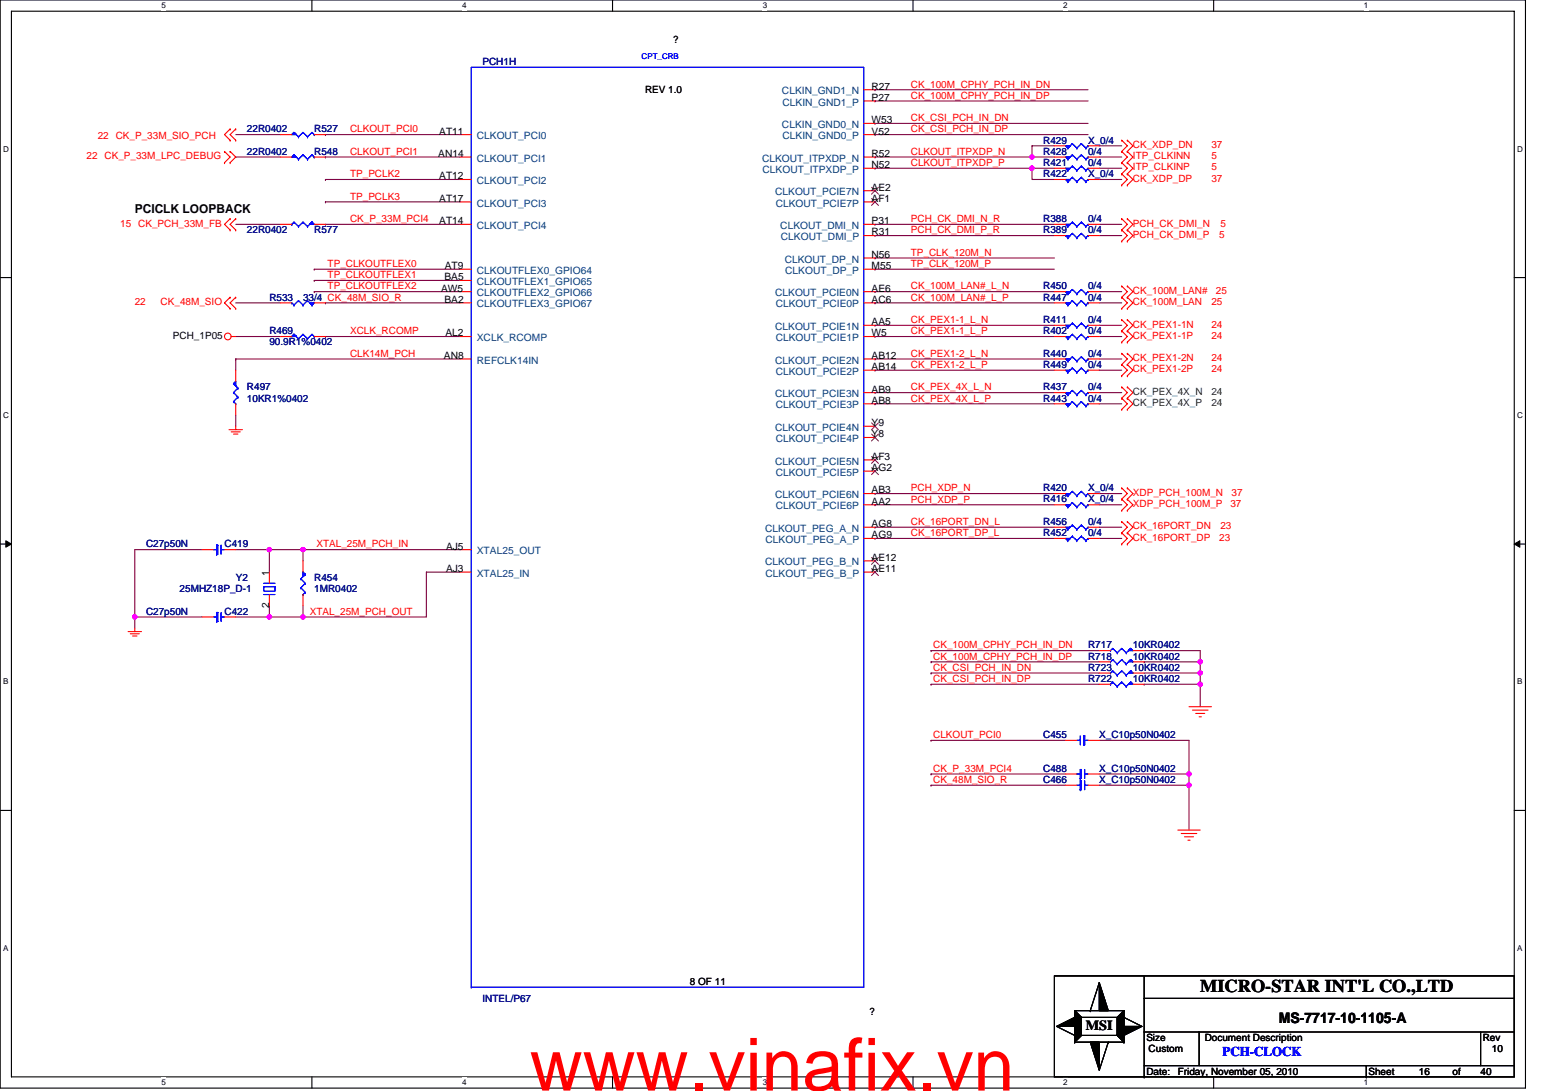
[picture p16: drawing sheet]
<svg xmlns="http://www.w3.org/2000/svg" width="297mm" height="210mm" viewBox="0 0 297 210" stroke-linecap="round" stroke-linejoin="round" font-family="sans-serif">
<defs><g id="words">
<text font-size="14.1" fill="#f00" x="102" y="209.9">www.vinafix.vn</text>
<text font-size="3.5" x="231.1" y="191">MICRO-STAR INT'L CO.,LTD</text>
<text font-size="2.8" x="246.2" y="196.9">MS-7717-10-1105-A</text>
<text font-size="2.7" x="209" y="198.2">MSI</text>
<text font-size="2.6" fill="#00f" x="235.4" y="203.2">PCH-CLOCK</text>
<text font-size="2.4" x="25.9" y="41.1">PCICLK LOOPBACK</text>
<g font-size="1.9">
<text x="129.6" y="8.2">?</text>
<text x="124.2" y="17.9">REV 1.0</text>
<text x="167.8" y="17.3">R27</text>
<text x="167.8" y="19.4">P27</text>
<text x="167.8" y="23.7">W53</text>
<text x="84.6" y="25.9">AT11</text>
<text x="167.8" y="25.9">V52</text>
<text x="84.4" y="30.2">AN14</text>
<text x="84.6" y="34.5">AT12</text>
<text x="167.8" y="32.4">N52</text>
<text x="167.8" y="30.2">R52</text>
<text x="84.6" y="38.8">AT17</text>
<text x="167.8" y="36.7">AE2</text>
<text x="167.8" y="38.8">AF1</text>
<text x="84.6" y="43.2">AT14</text>
<text x="167.8" y="45.3">R31</text>
<text x="167.8" y="43.2">P31</text>
<text x="85.6" y="54">BA5</text>
<text x="85.6" y="51.8">AT9</text>
<text x="167.8" y="49.6">N56</text>
<text x="167.8" y="51.8">M55</text>
<text x="84.9" y="56.1">AW5</text>
<text x="85.6" y="58.3">BA2</text>
<text x="167.8" y="56.1">AE6</text>
<text x="167.8" y="58.3">AC6</text>
<text x="33.3" y="65.2">PCH_1P05</text>
<text x="85.8" y="64.7">AL2</text>
<text x="167.8" y="62.6">AA5</text>
<text x="167.8" y="64.7">W5</text>
<text x="85.4" y="69.1">AN8</text>
<text x="167.8" y="69.1">AB12</text>
<text x="167.8" y="71.2">AB14</text>
<text x="167.8" y="75.5">AB9</text>
<text x="167.8" y="77.7">AB8</text>
<text x="167.8" y="82">Y9</text>
<text x="167.8" y="88.5">AF3</text>
<text x="167.8" y="84.2">Y8</text>
<text x="167.8" y="95">AB3</text>
<text x="167.8" y="90.7">AG2</text>
<text x="167.8" y="101.5">AG8</text>
<text x="167.8" y="97.1">AA2</text>
<text x="85.9" y="105.8">AJ5</text>
<text x="167.8" y="103.6">AG9</text>
<text x="167.8" y="107.9">AE12</text>
<text x="51.8" y="110.8" transform="rotate(-90 51.8 110.8)">1</text>
<text x="85.9" y="110.1">AJ3</text>
<text x="167.8" y="110.1">AE11</text>
<text x="51.8" y="117" transform="rotate(-90 51.8 117)">2</text>
<text x="132.8" y="189.5">8 OF 11</text>
<text x="167.4" y="195.4">?</text>
<text x="220.7" y="200.3">Size</text>
<text x="221.1" y="202.5">Custom</text>
<text x="231.9" y="200.3">Document Description</text>
<text x="285.4" y="200.3">Rev</text>
<text x="287.2" y="202.5">10</text>
<text x="220.7" y="206.8">Date:</text>
<text x="226.7" y="206.8">Friday, November 05, 2010</text>
<text x="263.4" y="206.8">Sheet</text>
<text x="273.2" y="206.8">16</text>
<text x="279.6" y="206.8">of</text>
<text x="285" y="206.8">40</text>
</g>
<g font-size="1.9" fill="#000080">
<text x="92.9" y="12.5">PCH1H</text>
<text x="47.5" y="25.5">22R0402</text>
<text x="47.5" y="29.8">22R0402</text>
<text x="60.5" y="25.5">R527</text>
<text x="60.5" y="29.8">R548</text>
<text x="200.8" y="27.6">R429</text>
<text x="200.8" y="29.8">R428</text>
<text x="209.5" y="27.6">X_0/4</text>
<text x="209.5" y="29.8">0/4</text>
<text x="200.8" y="34.1">R422</text>
<text x="200.8" y="31.9">R421</text>
<text x="209.5" y="34.1">X_0/4</text>
<text x="209.5" y="31.9">0/4</text>
<text x="47.5" y="44.9">22R0402</text>
<text x="60.5" y="44.9">R577</text>
<text x="200.8" y="44.9">R389</text>
<text x="200.8" y="42.7">R388</text>
<text x="209.5" y="44.9">0/4</text>
<text x="209.5" y="42.7">0/4</text>
<text x="51.9" y="57.8">R533</text>
<text x="58.3" y="57.8">33/4 CK_48M_SIO_R</text>
<text x="200.8" y="57.8">R447</text>
<text x="200.8" y="55.7">R450</text>
<text x="209.5" y="57.8">0/4</text>
<text x="209.5" y="55.7">0/4</text>
<text x="51.9" y="64.3">R469</text>
<text x="200.8" y="64.3">R402</text>
<text x="200.8" y="62.2">R411</text>
<text x="209.5" y="64.3">0/4</text>
<text x="209.5" y="62.2">0/4</text>
<text x="51.9" y="66.5">90.9R1%0402</text>
<text x="200.8" y="70.8">R449</text>
<text x="200.8" y="68.6">R440</text>
<text x="209.5" y="70.8">0/4</text>
<text x="209.5" y="68.6">0/4</text>
<text x="47.5" y="75.1">R497</text>
<text x="47.5" y="77.3">10KR1%0402</text>
<text x="200.8" y="77.3">R443</text>
<text x="200.8" y="75.1">R437</text>
<text x="209.5" y="77.3">0/4</text>
<text x="209.5" y="75.1">0/4</text>
<text x="200.8" y="94.6">R420</text>
<text x="209.5" y="94.6">X_0/4</text>
<text x="200.8" y="101">R456</text>
<text x="200.8" y="96.7">R416</text>
<text x="209.5" y="101">0/4</text>
<text x="209.5" y="96.7">X_0/4</text>
<text x="28.1" y="105.3">C27p50N</text>
<text x="43.2" y="105.3">C419</text>
<text x="200.8" y="103.2">R452</text>
<text x="209.5" y="103.2">0/4</text>
<text x="34.6" y="114">25MHZ18P_D-1</text>
<text x="45.4" y="111.8">Y2</text>
<text x="60.5" y="111.8">R454</text>
<text x="60.5" y="114">1MR0402</text>
<text x="28.1" y="118.3">C27p50N</text>
<text x="43.2" y="118.3">C422</text>
<text x="209.5" y="124.8">R717</text>
<text x="218.1" y="124.8">10KR0402</text>
<text x="209.5" y="131.3">R722</text>
<text x="209.5" y="129.1">R723</text>
<text x="209.5" y="126.9">R718</text>
<text x="218.1" y="131.3">10KR0402</text>
<text x="218.1" y="129.1">10KR0402</text>
<text x="218.1" y="126.9">10KR0402</text>
<text x="200.8" y="142">C455</text>
<text x="211.6" y="142">X_C10p50N0402</text>
<text x="200.8" y="148.5">C488</text>
<text x="211.6" y="148.5">X_C10p50N0402</text>
<text x="200.8" y="150.7">C466</text>
<text x="211.6" y="150.7">X_C10p50N0402</text>
<text x="92.9" y="192.8">INTEL/P67</text>
</g>
<g font-size="1.9" fill="#f00">
<text x="175.3" y="16.8">CK_100M_CPHY_PCH_IN_DN</text>
<text x="175.3" y="19">CK_100M_CPHY_PCH_IN_DP</text>
<text x="175.3" y="23.3">CK_CSI_PCH_IN_DN</text>
<text x="18.8" y="26.8">22 CK_P_33M_SIO_PCH</text>
<text x="67.4" y="25.5">CLKOUT_PCI0</text>
<text x="67.4" y="29.8">CLKOUT_PCI1</text>
<text x="175.3" y="25.5">CK_CSI_PCH_IN_DP</text>
<text x="175.3" y="29.8">CLKOUT_ITPXDP_N</text>
<text x="218.1" y="28.5">CK_XDP_DN</text>
<text x="233.2" y="28.5">37</text>
<text x="16.7" y="30.6">22 CK_P_33M_LPC_DEBUG</text>
<text x="67.4" y="34.1">TP_PCLK2</text>
<text x="175.3" y="32">CLKOUT_ITPXDP_P</text>
<text x="218.1" y="30.6">ITP_CLKINN</text>
<text x="218.1" y="32.8">ITP_CLKINP</text>
<text x="218.1" y="35">CK_XDP_DP</text>
<text x="233.2" y="35">37</text>
<text x="233.2" y="30.6">5</text>
<text x="233.2" y="32.8">5</text>
<text x="67.4" y="38.4">TP_PCLK3</text>
<text x="23.1" y="43.6">15 CK_PCH_33M_FB</text>
<text x="67.4" y="42.8">CK_P_33M_PCI4</text>
<text x="175.3" y="44.9">PCH_CK_DMI_P_R</text>
<text x="175.3" y="42.8">PCH_CK_DMI_N_R</text>
<text x="218.1" y="43.6">PCH_CK_DMI_N</text>
<text x="218.1" y="45.8">PCH_CK_DMI_P</text>
<text x="234.7" y="45.8">5</text>
<text x="234.9" y="43.6">5</text>
<text x="63.1" y="53.6">TP_CLKOUTFLEX1</text>
<text x="63.1" y="51.4">TP_CLKOUTFLEX0</text>
<text x="175.3" y="49.2">TP_CLK_120M_N</text>
<text x="175.3" y="51.4">TP_CLK_120M_P</text>
<text x="25.9" y="58.7">22</text>
<text x="30.9" y="58.7">CK_48M_SIO</text>
<text x="63.1" y="55.7">TP_CLKOUTFLEX2</text>
<text x="175.3" y="57.9">CK_100M_LAN#_L_P</text>
<text x="175.3" y="55.7">CK_100M_LAN#_L_N</text>
<text x="218.1" y="56.6">CK_100M_LAN#</text>
<text x="218.1" y="58.7">CK_100M_LAN</text>
<text x="233.2" y="58.7">25</text>
<text x="234.1" y="56.6">25</text>
<text x="67.4" y="64.3">XCLK_RCOMP</text>
<text x="175.3" y="62.2">CK_PEX1-1_L_N</text>
<text x="175.3" y="64.3">CK_PEX1-1_L_P</text>
<text x="218.1" y="63">CK_PEX1-1N</text>
<text x="218.1" y="65.2">CK_PEX1-1P</text>
<text x="233.2" y="63">24</text>
<text x="233.2" y="65.2">24</text>
<text x="67.4" y="68.7">CLK14M_PCH</text>
<text x="175.3" y="68.7">CK_PEX1-2_L_N</text>
<text x="175.3" y="70.8">CK_PEX1-2_L_P</text>
<text x="218.1" y="69.5">CK_PEX1-2N</text>
<text x="218.1" y="71.7">CK_PEX1-2P</text>
<text x="233.2" y="69.5">24</text>
<text x="233.2" y="71.7">24</text>
<text x="175.3" y="75.1">CK_PEX_4X_L_N</text>
<text x="175.3" y="77.3">CK_PEX_4X_L_P</text>
<text x="175.3" y="94.6">PCH_XDP_N</text>
<text x="218.1" y="95.4">XDP_PCH_100M_N</text>
<text x="237.1" y="95.4">37</text>
<text x="175.3" y="101">CK_16PORT_DN_L</text>
<text x="175.3" y="96.7">PCH_XDP_P</text>
<text x="218.1" y="101.9">CK_16PORT_DN</text>
<text x="218.1" y="97.6">XDP_PCH_100M_P</text>
<text x="234.9" y="101.9">23</text>
<text x="236.9" y="97.6">37</text>
<text x="60.9" y="105.4">XTAL_25M_PCH_IN</text>
<text x="175.3" y="103.2">CK_16PORT_DP_L</text>
<text x="218.1" y="104.1">CK_16PORT_DP</text>
<text x="234.7" y="104.1">23</text>
<text x="59.6" y="118.3">XTAL_25M_PCH_OUT</text>
<text x="179.7" y="124.8">CK_100M_CPHY_PCH_IN_DN</text>
<text x="179.7" y="127">CK_100M_CPHY_PCH_IN_DP</text>
<text x="179.7" y="131.3">CK_CSI_PCH_IN_DP</text>
<text x="179.7" y="129.1">CK_CSI_PCH_IN_DN</text>
<text x="179.7" y="142.1">CLKOUT_PCI0</text>
<text x="179.7" y="148.5">CK_P_33M_PCI4</text>
<text x="179.7" y="150.7">CK_48M_SIO_R</text>
</g>
<g font-size="1.9" fill="#004080">
<text x="150.5" y="18.2">CLKIN_GND1_N</text>
<text x="150.6" y="20.3">CLKIN_GND1_P</text>
<text x="91.8" y="26.8">CLKOUT_PCI0</text>
<text x="150.5" y="24.6">CLKIN_GND0_N</text>
<text x="150.6" y="26.8">CLKIN_GND0_P</text>
<text x="91.8" y="35.4">CLKOUT_PCI2</text>
<text x="91.8" y="31.1">CLKOUT_PCI1</text>
<text x="146.7" y="31.1">CLKOUT_ITPXDP_N</text>
<text x="146.8" y="33.3">CLKOUT_ITPXDP_P</text>
<text x="91.8" y="39.8">CLKOUT_PCI3</text>
<text x="149.2" y="37.6">CLKOUT_PCIE7N</text>
<text x="149.3" y="39.8">CLKOUT_PCIE7P</text>
<text x="91.8" y="44.1">CLKOUT_PCI4</text>
<text x="150.2" y="44.1">CLKOUT_DMI_N</text>
<text x="150.3" y="46.2">CLKOUT_DMI_P</text>
<text x="91.8" y="52.7">CLKOUTFLEX0_GPIO64</text>
<text x="151.1" y="50.5">CLKOUT_DP_N</text>
<text x="151.2" y="52.7">CLKOUT_DP_P</text>
<text x="91.8" y="59.2">CLKOUTFLEX3_GPIO67</text>
<text x="91.8" y="57">CLKOUTFLEX2_GPIO66</text>
<text x="91.8" y="54.9">CLKOUTFLEX1_GPIO65</text>
<text x="149.2" y="57">CLKOUT_PCIE0N</text>
<text x="149.3" y="59.2">CLKOUT_PCIE0P</text>
<text x="91.8" y="65.7">XCLK_RCOMP</text>
<text x="149.2" y="63.5">CLKOUT_PCIE1N</text>
<text x="149.3" y="65.7">CLKOUT_PCIE1P</text>
<text x="91.8" y="70">REFCLK14IN</text>
<text x="149.2" y="70">CLKOUT_PCIE2N</text>
<text x="149.2" y="76.5">CLKOUT_PCIE3N</text>
<text x="149.3" y="72.1">CLKOUT_PCIE2P</text>
<text x="149.2" y="82.9">CLKOUT_PCIE4N</text>
<text x="149.3" y="78.6">CLKOUT_PCIE3P</text>
<text x="149.2" y="89.4">CLKOUT_PCIE5N</text>
<text x="149.3" y="85.1">CLKOUT_PCIE4P</text>
<text x="149.2" y="95.9">CLKOUT_PCIE6N</text>
<text x="149.3" y="91.6">CLKOUT_PCIE5P</text>
<text x="149.3" y="98">CLKOUT_PCIE6P</text>
<text x="91.8" y="106.7">XTAL25_OUT</text>
<text x="147.3" y="102.4">CLKOUT_PEG_A_N</text>
<text x="147.4" y="104.5">CLKOUT_PEG_A_P</text>
<text x="91.8" y="111">XTAL25_IN</text>
<text x="147.3" y="108.8">CLKOUT_PEG_B_N</text>
<text x="147.4" y="111">CLKOUT_PEG_B_P</text>
</g>
<g font-size="1.9" fill="#008000">
<text x="218.1" y="76">CK_PEX_4X_N</text>
<text x="233.2" y="76">24</text>
<text x="218.1" y="78.1">CK_PEX_4X_P</text>
<text x="233.2" y="78.1">24</text>
</g>
<g font-size="1.6">
<text x="31.1" y="1.6">5</text>
<text x="89" y="1.6">4</text>
<text x="146.8" y="1.6">3</text>
<text x="204.7" y="1.6">2</text>
<text x="262.5" y="1.6">1</text>
<text x=".6" y="29.2">D</text>
<text x="292.1" y="29.2">D</text>
<text x=".6" y="80.5">C</text>
<text x="292.1" y="80.5">C</text>
<text x=".6" y="131.7">B</text>
<text x="292.1" y="131.7">B</text>
<text x=".6" y="183">A</text>
<text x="292.1" y="183">A</text>
<text x="31.1" y="208.9">5</text>
<text x="89" y="208.9">4</text>
<text x="146.8" y="208.9">3</text>
<text x="204.7" y="208.9">2</text>
<text x="262.5" y="208.9">1</text>
</g>
<text font-size="1.5" fill="#00f" x="123.5" y="11.3">CPT_CRB</text>
</g></defs>
<path d="M0 0h293.7v209.4h-293.7zM2.2 2.2h289.3v205.1h-289.3z" fill="none" stroke="#000" stroke-width=".21"/>
<g fill="#fff">
<path d="M31.1 .2h.9v1.7h-.9z"/>
<path d="M31.1 207.5h.9v1.7h-.9z"/>
</g>
<path d="M60 0v2.2M60 207.3v2.1" fill="none" stroke="#000" stroke-width=".21"/>
<g fill="#fff">
<path d="M89 .2h.8v1.7h-.8z"/>
<path d="M89 207.5h.8v1.7h-.8z"/>
</g>
<path d="M117.9 0v2.2M117.9 207.3v2.1" fill="none" stroke="#000" stroke-width=".21"/>
<g fill="#fff">
<path d="M146.8 .2h.9v1.7h-.9z"/>
<path d="M146.8 207.5h.9v1.7h-.9z"/>
</g>
<path d="M175.8 0v2.2M175.8 207.3v2.1" fill="none" stroke="#000" stroke-width=".21"/>
<g fill="#fff">
<path d="M204.7 .2h.8v1.7h-.8z"/>
<path d="M204.7 207.5h.8v1.7h-.8z"/>
</g>
<path d="M233.6 0v2.2M233.6 207.3v2.1" fill="none" stroke="#000" stroke-width=".21"/>
<g fill="#fff">
<path d="M262.5 .2h.9v1.7h-.9z"/>
<path d="M262.5 207.5h.9v1.7h-.9z"/>
<path d="M.6 27.8h1.1v1.7h-1.1z"/>
<path d="M292.1 27.8h1.1v1.7h-1.1z"/>
<path d="M.6 79.1h1.1v1.7h-1.1z"/>
<path d="M292.1 79.1h1.1v1.7h-1.1z"/>
</g>
<path d="M0 53.4h2.2M291.5 53.4h2.2" fill="none" stroke="#000" stroke-width=".21"/>
<g fill="#fff">
<path d="M.6 130.3h1v1.8h-1z"/>
<path d="M292.1 130.3h1v1.8h-1z"/>
</g>
<path d="M0 104.7h2.2M291.5 104.7h2.2" fill="none" stroke="#000" stroke-width=".21"/>
<path d="M1.1 104.1l1.1 .6-1.1 .6zM291.5 104.7l1.1-.6v1.2z" fill="#000" stroke="#000" stroke-width=".19"/>
<g fill="#fff">
<path d="M.6 181.6h1v1.7h-1z"/>
<path d="M292.1 181.6h1v1.7h-1z"/>
</g>
<g fill="none" stroke="#000" stroke-width=".21">
<path d="M0 156h2.2M291.5 156h2.2M203 187.8h88.5v19.5h-88.5zM203.4 197.5l3.5 1.8M206.9 194.5h9.5v6.1h-9.5zM206.9 199.3h.1M206.9 194.5l1.3 1.3M208.2 195.8h6.9v3.5h-6.9zM208.2 195.8h.1M208.2 199.3l-1.3 1.3M209.9 194.5h.1M211.6 189.1l-1.7 5.4"/>
<path d="M215.1 199.3l1.3 1.3M216.4 194.5h.1M216.4 195.8h.1M216.4 194.5l-1.3 1.3M216.4 195.8l3.4 1.7M220.3 192.2h71.2M220.3 198.6h71.2M220.3 187.8v19.5M230.8 198.6v6.5M285 198.6v6.5M206.9 200.6h.1M213.4 200.6h.1"/>
<path d="M213.4 200.6l-1.8 5.4M216.4 200.6h.1M220.3 205.1h71.2M220.3 207.3h.1M263 207.3h.1M263 205.1v2.2"/>
</g>
<g fill="none" stroke="#800040" stroke-width=".21">
<path d="M168.4 17.3h.1M168.4 19.4h.1M168.4 17.3h41.1M168.4 19.4h41.1M45.4 25.9h8.6M45.4 30.2h8.6M62.7 25.9h.1M62.7 34.5h.1M62.7 38.9h.1M62.7 30.2h.1M62.7 25.9h25.9M62.7 30.2h25.9"/>
<path d="M62.7 34.5h25.9M62.7 38.9h25.9M168.4 32.4h.1M168.4 25.9h.1M168.4 23.7h.1M168.4 30.2h.1M168.4 25.9h41.1M168.4 30.2h34.6M168.4 32.4h30.3M168.4 23.7h41.1M198.7 30.2h.1M198.7 32.4v2.1h4.3"/>
<path d="M198.7 32.4h.1M198.7 32.4h4.3M203 28.1h-4.3v2.1M211.6 30.2h4.3M211.6 32.4h4.3M211.6 28.1h4.3M211.6 34.5h4.3M45.4 43.2h8.6M45.4 58.3h8.6M60.5 54h.1M60.5 56.1h.1M60.5 51.8h.1"/>
<path d="M60.5 54h28.1M60.5 56.1h28.1M60.5 51.8h28.1M62.7 58.3h.1M62.7 43.2h.1M62.7 58.3h25.9M62.7 43.2h25.9M168.4 58.3h.1M168.4 56.1h.1M168.4 45.3h.1M168.4 43.2h.1M168.4 49.7h.1"/>
<path d="M168.4 51.8h.1M168.4 58.3h34.6M168.4 56.1h34.6M168.4 51.8h34.6M168.4 43.2h34.6M168.4 45.3h34.6M168.4 49.7h34.6M211.6 58.3h4.3M211.6 56.1h4.3M211.6 43.2h4.3M211.6 45.3h4.3M45.4 64.8h8.6"/>
<path d="M45.4 69.1h.1M45.4 69.1v2.1M45.4 79.9v2.1M45.4 69.1h43.2M62.7 64.8h.1M62.7 64.8h25.9M168.4 62.6h.1M168.4 64.8h.1M168.4 69.1h.1M168.4 75.6h.1M168.4 77.7h.1M168.4 71.2h.1"/>
<path d="M168.4 62.6h34.6M168.4 64.8h34.6M168.4 69.1h34.6M168.4 75.6h34.6M168.4 77.7h34.6M168.4 71.2h34.6M211.6 62.6h4.3M211.6 64.8h4.3M211.6 69.1h4.3M211.6 75.6h4.3M211.6 77.7h4.3M211.6 71.2h4.3"/>
<path d="M168.4 97.2h.1M168.4 95h.1M168.4 97.2h34.6M168.4 95h34.6M211.6 97.2h4.3M211.6 95h4.3M25.9 118.7v2.2M25.9 118.7h.1M25.9 118.7h13M38.9 105.8h-13v12.9M45.4 105.8h6.5M45.4 118.7h6.5"/>
<path d="M51.9 116.6v2.1M51.9 105.8v4.3M51.9 118.7h.1M51.9 105.8h.1M51.9 105.8h36.7M58.3 118.7h.1M58.3 105.8v2.1M58.3 116.6v2.1M58.3 105.8h.1M88.6 110.1h-6.5v8.6h-30.2M168.4 103.6h.1M168.4 101.5h.1"/>
<path d="M168.4 103.6h34.6M168.4 101.5h34.6M211.6 103.6h4.3M211.6 101.5h4.3M179.2 127.4h.1M179.2 131.7h.1M179.2 129.5h.1M179.2 125.2h.1M179.2 127.4h32.4M179.2 131.7h32.4M179.2 129.5h32.4M179.2 125.2h32.4"/>
<path d="M220.3 131.7h.1M220.3 125.2h10.8v2.2M220.3 127.4h10.8v2.1M220.3 127.4h.1M220.3 129.5h10.8M220.3 131.7h10.8M231.1 131.7v4.3M231.1 129.5h.1M231.1 129.5v2.2M179.2 142.5h.1M179.2 149h.1M179.2 151.1h.1"/>
<path d="M179.2 142.5h25.9M179.2 149h25.9M179.2 151.1h25.9M211.6 142.5h17.3v6.5M211.6 149h17.3M228.9 151.1h.1M228.9 149h.1M228.9 149v2.1h-17.3M228.9 151.1v8.7"/>
</g>
<g fill="#f0f" stroke="#f0f" stroke-width=".21">
<circle cx="198.7" cy="30.2" r=".42"/>
<circle cx="228.9" cy="151.1" r=".42"/>
<circle cx="58.3" cy="105.8" r=".42"/>
<circle cx="25.9" cy="118.7" r=".42"/>
<circle cx="58.3" cy="118.7" r=".42"/>
<circle cx="51.8" cy="118.7" r=".42"/>
<circle cx="51.8" cy="105.8" r=".42"/>
<circle cx="231" cy="131.7" r=".42"/>
<circle cx="231" cy="127.4" r=".42"/>
<circle cx="231" cy="129.5" r=".42"/>
<circle cx="198.7" cy="32.4" r=".42"/>
<circle cx="228.9" cy="149" r=".42"/>
</g>
<g fill="none" stroke="#f00" stroke-width=".21">
<path d="M166.3 19.4h2.1M166.3 17.3h2.1M43.2 31.3h.1M43.2 29.1h.1M43.2 29.1l1.1 1.1-1.1 1.1M44.3 24.8h.1M44.3 27h.1M44.3 29.1h.1M44.3 31.3h.1M44.3 24.8l-1.1 1.1 1.1 1.1M44.3 29.1l1.1 1.1-1.1 1.1M45.4 24.8h.1"/>
<path d="M45.4 27h.1M45.4 24.8l-1.1 1.1 1.1 1.1M54 25.9h2.2M54 30.2h2.2M60.5 25.9h2.2M60.5 30.2h2.2M88.6 25.9h2.1M88.6 34.5h2.1M88.6 38.9h2.1M88.6 30.2h2.1M166.3 25.9h2.1M166.3 38.9h2.1"/>
<path d="M166.3 36.7h2.1M166.3 30.2h2.1M166.3 32.4h2.1M166.3 23.7h2.1M203 34.5h2.1M203 30.2h2.1M203 32.4h2.1M203 28.1h2.1M209.5 34.5h2.1M209.5 30.2h2.1M209.5 32.4h2.1M209.5 28.1h2.1"/>
<path d="M215.9 31.3h.1M215.9 29.1h.1M215.9 33.5h.1M215.9 35.6h.1M215.9 27h.1M215.9 29.1l1.1 1.1-1.1 1.1M215.9 31.3l1.1 1.1-1.1 1.1M215.9 33.5l1.1 1-1.1 1.1M215.9 27l1.1 1.1-1.1 1M217 31.3h.1M217 29.1h.1M217 33.5h.1"/>
<path d="M217 35.6h.1M217 27h.1M217 29.1l1.1 1.1-1.1 1.1M217 31.3l1.1 1.1-1.1 1.1M217 33.5l1.1 1-1.1 1.1M217 27l1.1 1.1-1.1 1M44.3 44.3h.1M44.3 42.1h.1M44.3 59.4h.1M44.3 57.2h.1M44.3 42.1l-1.1 1.1 1.1 1.1M44.3 57.2l-1.1 1.1 1.1 1.1"/>
<path d="M45.4 44.3h.1M45.4 42.1h.1M45.4 59.4h.1M45.4 57.2h.1M45.4 42.1l-1.1 1.1 1.1 1.1M45.4 57.2l-1.1 1.1 1.1 1.1M54 58.3h2.2M54 43.2h2.2M60.5 58.3h2.2M60.5 43.2h2.2M88.6 58.3h2.1M88.6 43.2h2.1"/>
<path d="M88.6 56.1h2.1M88.6 54h2.1M88.6 51.8h2.1M166.3 58.3h2.1M166.3 43.2h2.1M166.3 56.1h2.1M166.3 51.8h2.1M166.3 49.7h2.1M166.3 45.3h2.1M203 58.3h2.1M203 43.2h2.1M203 56.1h2.1"/>
<path d="M203 45.3h2.1M209.5 58.3h2.1M209.5 43.2h2.1M209.5 56.1h2.1M209.5 45.3h2.1M215.9 44.3h.1M215.9 42.1h.1M215.9 46.4h.1M215.9 57.2h.1M215.9 55.1h.1M215.9 59.4h.1M215.9 42.1l1.1 1.1-1.1 1.1"/>
<path d="M215.9 44.3l1.1 1-1.1 1.1M215.9 55.1l1.1 1-1.1 1.1M215.9 57.2l1.1 1.1-1.1 1.1M217 44.3h.1M217 42.1h.1M217 46.4h.1M217 57.2h.1M217 55.1h.1M217 59.4h.1M217 42.1l1.1 1.1-1.1 1.1M217 44.3l1.1 1-1.1 1.1M217 55.1l1.1 1-1.1 1.1"/>
<path d="M217 57.2l1.1 1.1-1.1 1.1M44.5 64.8h.9M45.4 71.2v2.2M45.4 77.7v2.2M54 64.8h2.2M60.5 64.8h2.2M88.6 64.8h2.1M88.6 69.1h2.1M166.3 77.7h2.1M166.3 71.2h2.1M166.3 64.8h2.1M166.3 69.1h2.1"/>
<path d="M166.3 75.6h2.1M166.3 62.6h2.1M203 77.7h2.1M203 71.2h2.1M203 64.8h2.1M203 69.1h2.1M203 75.6h2.1M203 62.6h2.1M209.5 77.7h2.1M209.5 71.2h2.1M209.5 64.8h2.1M209.5 69.1h2.1"/>
<path d="M209.5 75.6h2.1M209.5 62.6h2.1M215.9 63.7h.1M215.9 61.5h.1M215.9 65.8h.1M215.9 76.6h.1M215.9 74.5h.1M215.9 78.8h.1M215.9 70.2h.1M215.9 68h.1M215.9 72.3h.1M215.9 61.5l1.1 1.1-1.1 1.1"/>
<path d="M215.9 63.7l1.1 1.1-1.1 1M215.9 74.5l1.1 1.1-1.1 1M215.9 76.6l1.1 1.1-1.1 1.1M215.9 68l1.1 1.1-1.1 1.1M215.9 70.2l1.1 1-1.1 1.1M217 63.7h.1M217 61.5h.1M217 65.8h.1M217 76.6h.1M217 74.5h.1M217 78.8h.1M217 70.2h.1"/>
<path d="M217 68h.1M217 72.3h.1M217 61.5l1.1 1.1-1.1 1.1M217 63.7l1.1 1.1-1.1 1M217 74.5l1.1 1.1-1.1 1M217 76.6l1.1 1.1-1.1 1.1M217 68l1.1 1.1-1.1 1.1M217 70.2l1.1 1-1.1 1.1M44.1 82.7h2.6M44.5 83.1h1.7M45 83.5h.8M45.4 82v.7"/>
<path d="M166.3 95h2.1M166.3 90.7h2.1M166.3 88.5h2.1M166.3 84.2h2.1M166.3 82h2.1M166.3 97.2h2.1M203 95h2.1M203 97.2h2.1M209.5 95h2.1M209.5 97.2h2.1M215.9 98.2h.1M215.9 96.1h.1"/>
<path d="M215.9 93.9h.1M215.9 96.1l1.1 1.1-1.1 1M215.9 93.9l1.1 1.1-1.1 1.1M217 98.2h.1M217 96.1h.1M217 93.9h.1M217 96.1l1.1 1.1-1.1 1M217 93.9l1.1 1.1-1.1 1.1M38.9 105.8h2.2M38.9 118.7h2.2M43.2 105.8h2.2M43.2 118.7h2.2"/>
<path d="M51.9 110.1v2.2M51.9 114.4v2.2M58.3 107.9v2.2M58.3 114.4v2.2M88.6 105.8h2.1M88.6 110.1h2.1M166.3 101.5h2.1M166.3 103.6h2.1M166.3 110.1h2.1M166.3 107.9h2.1M203 101.5h2.1M203 103.6h2.1"/>
<path d="M209.5 101.5h2.1M209.5 103.6h2.1M215.9 104.7h.1M215.9 102.6h.1M215.9 100.4h.1M215.9 102.6l1.1 1-1.1 1.1M215.9 100.4l1.1 1.1-1.1 1.1M217 104.7h.1M217 102.6h.1M217 100.4h.1M217 102.6l1.1 1-1.1 1.1M217 100.4l1.1 1.1-1.1 1.1"/>
<path d="M24.7 121.6h2.5M25.1 122h1.7M25.5 122.4h.9M25.9 120.9v.7M211.6 131.7h2.2M211.6 129.5h2.2M211.6 127.4h2.2M211.6 125.2h2.2M218.1 131.7h2.2M218.1 129.5h2.2M218.1 127.4h2.2M218.1 125.2h2.2"/>
<path d="M228.9 136h4.3M229.5 136.7h3.1M230.2 137.3h1.7M230.8 138h.5M205.1 149h2.2M205.1 151.1h2.2M205.1 142.5h2.2M209.5 149h2.1M209.5 151.1h2.1M209.5 142.5h2.1M226.7 159.8h4.4M227.4 160.4h3"/>
<path d="M228 161.1h1.8M228.7 161.7h.4"/>
<circle cx="43.8" cy="64.8" r=".64"/>
</g>
<g fill="#000" stroke="#000" stroke-width=".21">
<path d="M203.4 197.5l3.5-1.7v1.7zM211.6 189.1l1.8 5.4h-1.8zM216.4 197.5h3.4l-3.4 1.8zM209.9 200.6h1.7v5.4z"/>
<path d="M206.9 194.5l1.3 1.3v3.5l-1.3 1.3z" fill-rule="evenodd"/>
<path d="M206.9 194.5l1.3 1.3v3.5l-1.3 1.3z" fill-rule="evenodd"/>
<path d="M206.9 194.5l1.3 1.3v3.5l-1.3 1.3z" fill-rule="evenodd"/>
<path d="M216.4 194.5v6.1l-1.3-1.3v-3.5z" fill-rule="evenodd"/>
<path d="M216.4 194.5v6.1l-1.3-1.3v-3.5z" fill-rule="evenodd"/>
<path d="M216.4 194.5v6.1l-1.3-1.3v-3.5z" fill-rule="evenodd"/>
</g>
<g fill="none" stroke="#00f" stroke-width=".21">
<path d="M56.6 25.5h.1M56.6 29.8h.1M56.6 25.5l-.4 .4M56.6 25.5l.9 .8M56.6 29.8l-.4 .4M56.6 29.8l.9 .8M57.5 26.3h.1M57.5 30.6h.1M58.3 25.5h.1M58.3 29.8h.1M58.3 25.5l-.8 .8M58.3 25.5l.9 .8"/>
<path d="M58.3 29.8l-.8 .8M58.3 29.8l.9 .8M59.2 26.3h.1M59.2 30.6h.1M60.1 25.5h.1M60.1 29.8h.1M60.1 25.5l-.9 .8M60.1 25.5l.4 .4M60.1 29.8l-.9 .8M60.1 29.8l.4 .4M60.5 25.9h.1M60.5 30.2h.1"/>
<path d="M205.1 34.5l.5 .5M205.1 28.1l.5 .4M205.1 32.4l.5 .4M205.1 30.2l.5 .4M205.6 35h.1M205.6 28.5h.1M205.6 32.8h.1M205.6 30.6h.1M206.4 34.1h.1M206.4 27.6h.1M206.4 32h.1M206.4 29.8h.1"/>
<path d="M206.4 34.1l-.8 .9M206.4 34.1l.9 .9M206.4 27.6l-.8 .9M206.4 27.6l.9 .9M206.4 32l-.8 .8M206.4 32l.9 .8M206.4 29.8l-.8 .8M206.4 29.8l.9 .8M207.3 35h.1M207.3 28.5h.1M207.3 32.8h.1M207.3 30.6h.1"/>
<path d="M208.2 34.1h.1M208.2 27.6h.1M208.2 32h.1M208.2 29.8h.1M208.2 34.1l-.9 .9M208.2 34.1l.8 .9M208.2 27.6l-.9 .9M208.2 27.6l.8 .9M208.2 32l-.9 .8M208.2 32l.8 .8M208.2 29.8l-.9 .8M208.2 29.8l.8 .8"/>
<path d="M209 35h.1M209 28.5h.1M209 32.8h.1M209 30.6h.1M209.5 34.5h.1M209.5 28.1h.1M209.5 32.4h.1M209.5 30.2h.1M209.5 34.5l-.5 .5M209.5 28.1l-.5 .4M209.5 32.4l-.5 .4M209.5 30.2l-.5 .4"/>
<path d="M56.2 43.2h.1M56.2 58.3h.1M56.2 58.3l.4 .4M56.6 42.8h.1M56.6 58.7h.1M56.6 42.8l.9 .8M56.6 42.8l-.4 .4M57.5 43.6h.1M57.5 57.9h.1M57.5 57.9l.8 .8M57.5 57.9l-.9 .8M58.3 42.8h.1"/>
<path d="M58.3 58.7h.1M58.3 42.8l.9 .8M58.3 42.8l-.8 .8M59.2 43.6h.1M59.2 57.9h.1M59.2 57.9l.9 .8M59.2 57.9l-.9 .8M60.1 42.8h.1M60.1 58.7h.1M60.1 42.8l.4 .4M60.1 42.8l-.9 .8M60.5 58.3l-.4 .4"/>
<path d="M205.1 58.3l.5 .4M205.1 56.1l.5 .5M205.1 45.3l.5 .5M205.1 43.2l.5 .4M205.6 58.7h.1M205.6 56.6h.1M205.6 45.8h.1M205.6 43.6h.1M206.4 57.9h.1M206.4 55.7h.1M206.4 44.9h.1M206.4 42.8h.1"/>
<path d="M206.4 57.9l-.8 .8M206.4 57.9l.9 .8M206.4 55.7l-.8 .9M206.4 55.7l.9 .9M206.4 44.9l-.8 .9M206.4 44.9l.9 .9M206.4 42.8l-.8 .8M206.4 42.8l.9 .8M207.3 58.7h.1M207.3 56.6h.1M207.3 45.8h.1M207.3 43.6h.1"/>
<path d="M208.2 57.9h.1M208.2 55.7h.1M208.2 44.9h.1M208.2 42.8h.1M208.2 57.9l-.9 .8M208.2 57.9l.8 .8M208.2 55.7l-.9 .9M208.2 55.7l.8 .9M208.2 44.9l-.9 .9M208.2 44.9l.8 .9M208.2 42.8l-.9 .8M208.2 42.8l.8 .8"/>
<path d="M209 58.7h.1M209 56.6h.1M209 45.8h.1M209 43.6h.1M209.5 58.3h.1M209.5 56.1h.1M209.5 45.3h.1M209.5 43.2h.1M209.5 58.3l-.5 .4M209.5 56.1l-.5 .5M209.5 45.3l-.5 .5M209.5 43.2l-.5 .4"/>
<path d="M45 73.8h.1M45 75.6h.1M45 77.3h.1M45 73.8l.8 .9M45 75.6l.8 .8M45 77.3l.4 .4M45.4 77.7h.1M45.4 73.4l-.4 .4M45.8 74.7h.1M45.8 76.4h.1M45.8 74.7l-.8 .9M45.8 76.4l-.8 .9"/>
<path d="M56.6 64.3h.1M56.6 64.3l-.4 .5M56.6 64.3l.9 .9M57.5 65.2h.1M58.3 64.3h.1M58.3 64.3l-.8 .9M58.3 64.3l.9 .9M59.2 65.2h.1M60.1 64.3h.1M60.1 64.3l-.9 .9M60.1 64.3l.4 .5M60.5 64.8h.1"/>
<path d="M205.1 77.7l.5 .4M205.1 71.2l.5 .5M205.1 64.8l.5 .4M205.1 69.1l.5 .4M205.1 75.6l.5 .4M205.1 62.6l.5 .4M205.6 78.1h.1M205.6 71.7h.1M205.6 65.2h.1M205.6 69.5h.1M205.6 76h.1M205.6 63h.1"/>
<path d="M206.4 77.3h.1M206.4 70.8h.1M206.4 64.3h.1M206.4 68.7h.1M206.4 75.1h.1M206.4 62.2h.1M206.4 77.3l-.8 .8M206.4 77.3l.9 .8M206.4 70.8l-.8 .9M206.4 70.8l.9 .9M206.4 64.3l-.8 .9M206.4 64.3l.9 .9"/>
<path d="M206.4 68.7l-.8 .8M206.4 68.7l.9 .8M206.4 75.1l-.8 .9M206.4 75.1l.9 .9M206.4 62.2l-.8 .8M206.4 62.2l.9 .8M207.3 78.1h.1M207.3 71.7h.1M207.3 65.2h.1M207.3 69.5h.1M207.3 76h.1M207.3 63h.1"/>
<path d="M208.2 77.3h.1M208.2 70.8h.1M208.2 64.3h.1M208.2 68.7h.1M208.2 75.1h.1M208.2 62.2h.1M208.2 77.3l-.9 .8M208.2 77.3l.8 .8M208.2 70.8l-.9 .9M208.2 70.8l.8 .9M208.2 64.3l-.9 .9M208.2 64.3l.8 .9"/>
<path d="M208.2 68.7l-.9 .8M208.2 68.7l.8 .8M208.2 75.1l-.9 .9M208.2 75.1l.8 .9M208.2 62.2l-.9 .8M208.2 62.2l.8 .8M209 78.1h.1M209 71.7h.1M209 65.2h.1M209 69.5h.1M209 76h.1M209 63h.1"/>
<path d="M209.5 77.7h.1M209.5 71.2h.1M209.5 64.8h.1M209.5 69.1h.1M209.5 75.6h.1M209.5 62.6h.1M209.5 77.7l-.5 .4M209.5 71.2l-.5 .5M209.5 64.8l-.5 .4M209.5 69.1l-.5 .4M209.5 75.6l-.5 .4M209.5 62.6l-.5 .4"/>
<path d="M205.1 95l.5 .4M205.1 97.2l.5 .4M205.6 95.4h.1M205.6 97.6h.1M206.4 94.6h.1M206.4 96.7h.1M206.4 94.6l-.8 .8M206.4 94.6l.9 .8M206.4 96.7l-.8 .9M206.4 96.7l.9 .9M207.3 95.4h.1M207.3 97.6h.1"/>
<path d="M208.2 94.6h.1M208.2 96.7h.1M208.2 94.6l-.9 .8M208.2 94.6l.8 .8M208.2 96.7l-.9 .9M208.2 96.7l.8 .9M209 95.4h.1M209 97.6h.1M209.5 95h.1M209.5 97.2h.1M209.5 95l-.5 .4M209.5 97.2l-.5 .4"/>
<path d="M41.1 105.8h.6M41.1 118.7h.6M41.7 104.9h.2v1.8h-.2zM41.7 106.7h.1M41.7 117.9h.2v1.7h-.2zM41.7 119.6h.1M42.6 104.9v1.8M42.6 105.8h.6M42.6 117.9v1.7M42.6 118.7h.6M50.8 112.3h2.1M50.8 114.4h2.1"/>
<path d="M50.8 112.9h2.1v.9h-2.1zM52.9 112.9h.1M57.9 111.4h.1M57.9 113.1h.1M57.9 111.4l.9 .9M57.9 113.1l.9 .9M58.3 114.4h.1M58.3 110.1l.5 .4M58.8 110.5h.1M58.8 112.3h.1M58.8 114h.1M58.8 110.5l-.9 .9"/>
<path d="M58.8 112.3l-.9 .8M58.8 114l-.5 .4M205.1 101.5l.5 .4M205.1 103.6l.5 .5M205.6 101.9h.1M205.6 104.1h.1M206.4 101h.1M206.4 103.2h.1M206.4 101l-.8 .9M206.4 101l.9 .9M206.4 103.2l-.8 .9M206.4 103.2l.9 .9"/>
<path d="M207.3 101.9h.1M207.3 104.1h.1M208.2 101h.1M208.2 103.2h.1M208.2 101l-.9 .9M208.2 101l.8 .9M208.2 103.2l-.9 .9M208.2 103.2l.8 .9M209 101.9h.1M209 104.1h.1M209.5 101.5h.1M209.5 103.6h.1"/>
<path d="M209.5 101.5l-.5 .4M209.5 103.6l-.5 .5M213.8 131.7h.1M213.8 129.5h.1M213.8 127.4h.1M213.8 125.2h.1M214.2 131.3h.1M214.2 129.1h.1M214.2 127h.1M214.2 124.8h.1M214.2 131.3l.9 .8M214.2 131.3l-.4 .4"/>
<path d="M214.2 129.1l.9 .9M214.2 129.1l-.4 .4M214.2 127l.9 .8M214.2 127l-.4 .4M214.2 124.8l.9 .8M214.2 124.8l-.4 .4M215.1 132.1h.1M215.1 130h.1M215.1 127.8h.1M215.1 125.6h.1M215.9 131.3h.1M215.9 129.1h.1"/>
<path d="M215.9 127h.1M215.9 124.8h.1M215.9 131.3l.9 .8M215.9 131.3l-.8 .8M215.9 129.1l.9 .9M215.9 129.1l-.8 .9M215.9 127l.9 .8M215.9 127l-.8 .8M215.9 124.8l.9 .8M215.9 124.8l-.8 .8M216.8 132.1h.1M216.8 130h.1"/>
<path d="M216.8 127.8h.1M216.8 125.6h.1M217.7 131.3h.1M217.7 129.1h.1M217.7 127h.1M217.7 124.8h.1M217.7 131.3l.4 .4M217.7 131.3l-.9 .8M217.7 129.1l.4 .4M217.7 129.1l-.9 .9M217.7 127l.4 .4M217.7 127l-.9 .8"/>
<path d="M217.7 124.8l.4 .4M217.7 124.8l-.9 .8M207.3 149h.7M207.3 151.1h.7M207.3 142.5h.7M208 148.1h.2v1.7h-.2zM208 149.8h.1M208 150.3h.2v1.7h-.2zM208 152h.1M208 141.6v1.8M208.6 141.6h.2v1.8h-.2zM208.8 148.1v1.7"/>
<path d="M208.8 149h.7M208.8 150.3v1.7M208.8 151.1h.7M208.8 142.5h.7M208.8 141.6h.1"/>
</g>
<g fill="#00f" stroke="#00f" stroke-width=".21">
<path d="M217.2 131.7l.5-.4 .4 .4h-.9l.5-.4z" fill-rule="evenodd"/>
<path d="M217.2 131.7l.5-.4 .4 .4h-.9l.5-.4z" fill-rule="evenodd"/>
<path d="M205.1 101.5h.9l-.4 .4 .4-.4-.4 .4z" fill-rule="evenodd"/>
<path d="M205.1 101.5h.9l-.4 .4 .4-.4-.4 .4z" fill-rule="evenodd"/>
<path d="M205.1 77.7h.9l-.4 .4 .4-.4-.4 .4z" fill-rule="evenodd"/>
<path d="M205.1 77.7h.9l-.4 .4 .4-.4-.4 .4z" fill-rule="evenodd"/>
<path d="M205.1 58.3h.9l-.4 .4 .4-.4-.4 .4z" fill-rule="evenodd"/>
<path d="M205.1 58.3h.9l-.4 .4 .4-.4-.4 .4z" fill-rule="evenodd"/>
<path d="M59.6 43.2l.5-.4 .4 .4h-.9l.5-.4z" fill-rule="evenodd"/>
<path d="M59.6 43.2l.5-.4 .4 .4h-.9l.5-.4z" fill-rule="evenodd"/>
<path d="M205.1 103.6h.9l-.4 .5 .4-.5-.4 .5z" fill-rule="evenodd"/>
<path d="M205.1 103.6h.9l-.4 .5 .4-.5-.4 .5z" fill-rule="evenodd"/>
<path d="M56.6 25.5l.4 .4h-.8l.4-.4 .4 .4z" fill-rule="evenodd"/>
<path d="M56.6 25.5l.4 .4h-.8l.4-.4 .4 .4z" fill-rule="evenodd"/>
<path d="M45 73.8l.4-.4v.9z" fill-rule="evenodd"/>
<path d="M45 73.8l.4-.4v.9z" fill-rule="evenodd"/>
<path d="M217.2 129.5l.5-.4 .4 .4h-.9l.5-.4z" fill-rule="evenodd"/>
<path d="M217.2 129.5l.5-.4 .4 .4h-.9l.5-.4z" fill-rule="evenodd"/>
<path d="M205.1 71.2h.9l-.4 .5 .4-.5-.4 .5z" fill-rule="evenodd"/>
<path d="M205.1 71.2h.9l-.4 .5 .4-.5-.4 .5z" fill-rule="evenodd"/>
<path d="M205.1 34.5h.9l-.4 .5 .4-.5-.4 .5z" fill-rule="evenodd"/>
<path d="M205.1 34.5h.9l-.4 .5 .4-.5-.4 .5z" fill-rule="evenodd"/>
<path d="M56.6 64.3l.4 .5h-.8l.4-.5 .4 .5z" fill-rule="evenodd"/>
<path d="M56.6 64.3l.4 .5h-.8l.4-.5 .4 .5z" fill-rule="evenodd"/>
<path d="M59.6 58.3h.9l-.4 .4z" fill-rule="evenodd"/>
<path d="M59.6 58.3h.9l-.4 .4z" fill-rule="evenodd"/>
<path d="M205.1 28.1h.9l-.4 .4 .4-.4-.4 .4z" fill-rule="evenodd"/>
<path d="M205.1 28.1h.9l-.4 .4 .4-.4-.4 .4z" fill-rule="evenodd"/>
<path d="M205.1 64.8h.9l-.4 .4 .4-.4-.4 .4z" fill-rule="evenodd"/>
<path d="M205.1 64.8h.9l-.4 .4 .4-.4-.4 .4z" fill-rule="evenodd"/>
<path d="M217.2 127.4l.5-.4 .4 .4h-.9l.5-.4z" fill-rule="evenodd"/>
<path d="M217.2 127.4l.5-.4 .4 .4h-.9l.5-.4z" fill-rule="evenodd"/>
<path d="M205.1 56.1h.9l-.4 .5 .4-.5-.4 .5z" fill-rule="evenodd"/>
<path d="M205.1 56.1h.9l-.4 .5 .4-.5-.4 .5z" fill-rule="evenodd"/>
<path d="M205.1 95h.9l-.4 .4 .4-.4-.4 .4z" fill-rule="evenodd"/>
<path d="M205.1 95h.9l-.4 .4 .4-.4-.4 .4z" fill-rule="evenodd"/>
<path d="M217.2 125.2l.5-.4 .4 .4h-.9l.5-.4z" fill-rule="evenodd"/>
<path d="M217.2 125.2l.5-.4 .4 .4h-.9l.5-.4z" fill-rule="evenodd"/>
<path d="M205.1 69.1h.9l-.4 .4 .4-.4-.4 .4z" fill-rule="evenodd"/>
<path d="M205.1 69.1h.9l-.4 .4 .4-.4-.4 .4z" fill-rule="evenodd"/>
<path d="M205.1 32.4h.9l-.4 .4 .4-.4-.4 .4z" fill-rule="evenodd"/>
<path d="M205.1 32.4h.9l-.4 .4 .4-.4-.4 .4z" fill-rule="evenodd"/>
<path d="M205.1 30.2h.9l-.4 .4 .4-.4-.4 .4z" fill-rule="evenodd"/>
<path d="M205.1 30.2h.9l-.4 .4 .4-.4-.4 .4z" fill-rule="evenodd"/>
<path d="M205.1 45.3h.9l-.4 .5 .4-.5-.4 .5z" fill-rule="evenodd"/>
<path d="M205.1 45.3h.9l-.4 .5 .4-.5-.4 .5z" fill-rule="evenodd"/>
<path d="M205.1 75.6h.9l-.4 .4 .4-.4-.4 .4z" fill-rule="evenodd"/>
<path d="M205.1 75.6h.9l-.4 .4 .4-.4-.4 .4z" fill-rule="evenodd"/>
<path d="M205.1 97.2h.9l-.4 .4 .4-.4-.4 .4z" fill-rule="evenodd"/>
<path d="M205.1 97.2h.9l-.4 .4 .4-.4-.4 .4z" fill-rule="evenodd"/>
<path d="M205.1 62.6h.9l-.4 .4 .4-.4-.4 .4z" fill-rule="evenodd"/>
<path d="M205.1 62.6h.9l-.4 .4 .4-.4-.4 .4z" fill-rule="evenodd"/>
<path d="M205.1 43.2h.9l-.4 .4 .4-.4-.4 .4z" fill-rule="evenodd"/>
<path d="M205.1 43.2h.9l-.4 .4 .4-.4-.4 .4z" fill-rule="evenodd"/>
<path d="M56.6 29.8l.4 .4h-.8l.4-.4 .4 .4z" fill-rule="evenodd"/>
<path d="M56.6 29.8l.4 .4h-.8l.4-.4 .4 .4z" fill-rule="evenodd"/>
<path d="M58.3 110.1l.5 .4-.5 .5 .5-.5-.5 .5z" fill-rule="evenodd"/>
<path d="M58.3 110.1l.5 .4-.5 .5 .5-.5-.5 .5z" fill-rule="evenodd"/>
</g>
<path d="M90.7 13h75.6v177h-75.6zM90.7 190h.1" fill="none" stroke="#00f" stroke-width=".19"/>
<g fill="none" stroke="#804000" stroke-width=".19">
<path d="M167.8 38.2l1.3 1.3M167.8 36l1.3 1.4M169.1 38.2l-1.3 1.3M169.1 36l-1.3 1.4M167.8 90l1.3 1.4M167.8 87.9l1.3 1.3M167.8 83.5l1.3 1.4M167.8 81.4l1.3 1.3M169.1 90l-1.3 1.4M169.1 87.9l-1.3 1.3M169.1 83.5l-1.3 1.4M169.1 81.4l-1.3 1.3"/>
<path d="M167.8 109.5l1.3 1.3M167.8 107.3l1.3 1.3M169.1 109.5l-1.3 1.3M169.1 107.3l-1.3 1.3"/>
</g>
<use href="#words"/>
</svg>
